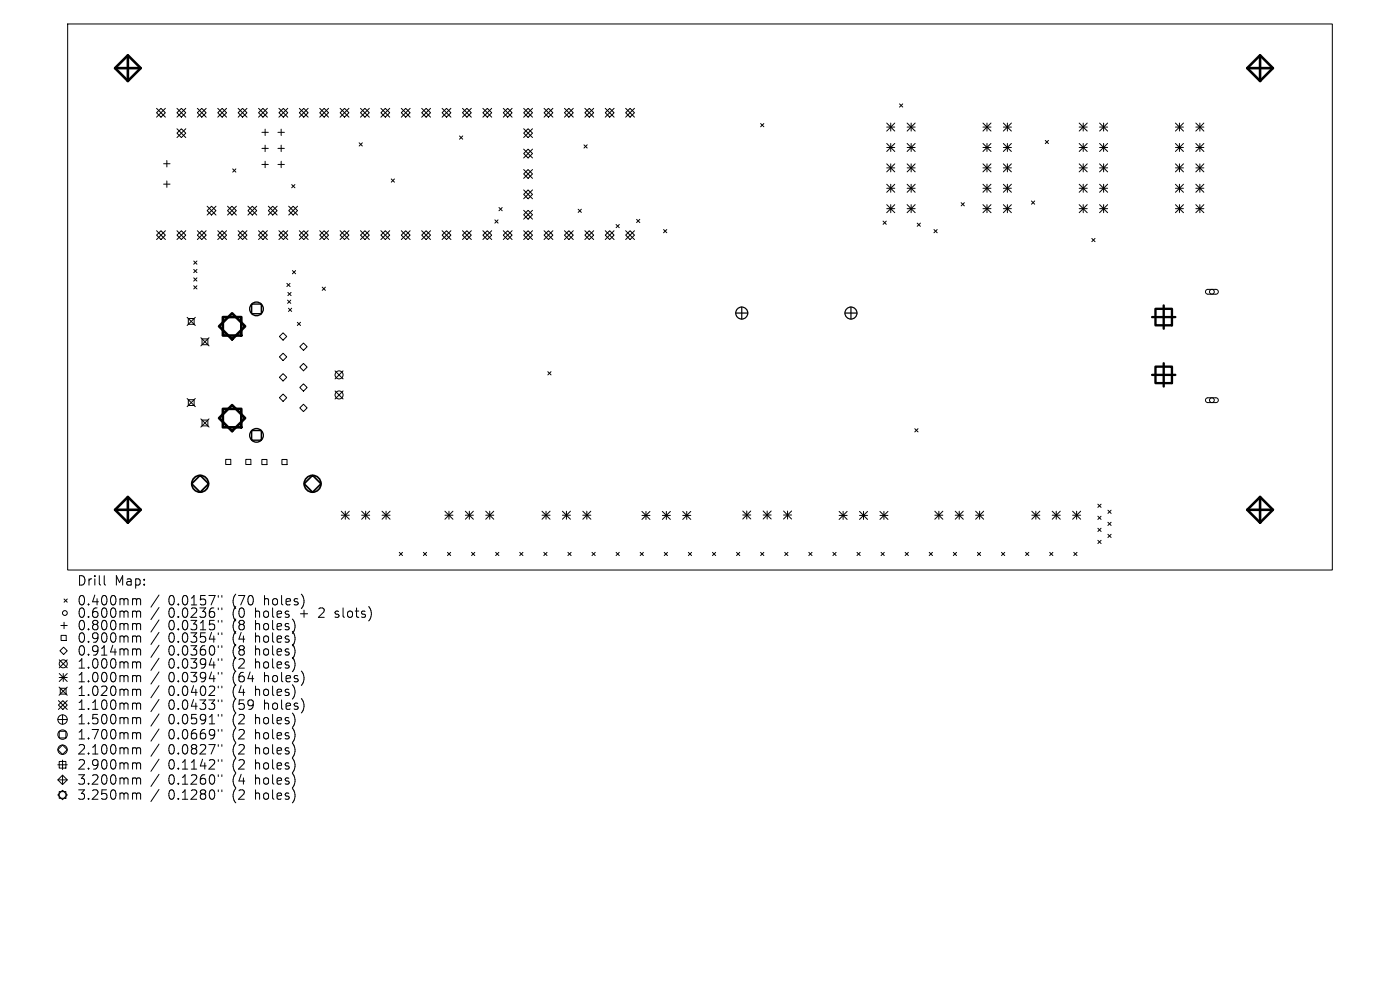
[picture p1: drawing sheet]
<svg xmlns="http://www.w3.org/2000/svg" width="297mm" height="210mm" viewBox="0 0 297 210" stroke-linecap="round" stroke-linejoin="round" font-family="sans-serif">
<defs><g id="words">
<g font-size="2.8">
<text x="16.3" y="124.5">Drill</text>
<text x="24.3" y="124.5">Map:</text>
<text x="16.3" y="128.7">0.400mm</text>
<text x="16.3" y="131.3">0.600mm</text>
<text x="35.7" y="128.7">0.0157&quot;</text>
<text x="35.7" y="131.3">0.0236&quot;</text>
<text x="49.4" y="128.7">(70</text>
<text x="49.4" y="131.3">(0</text>
<text x="54.4" y="131.3">holes</text>
<text x="56.3" y="128.7">holes)</text>
<text x="64.1" y="131.3">+</text>
<text x="68.3" y="131.3">2</text>
<text x="72" y="131.3">slots)</text>
<text x="16.3" y="134">0.800mm</text>
<text x="16.3" y="136.6">0.900mm</text>
<text x="35.7" y="134">0.0315&quot;</text>
<text x="35.7" y="136.6">0.0354&quot;</text>
<text x="49.4" y="134">(8</text>
<text x="49.4" y="136.6">(4</text>
<text x="54.4" y="134">holes)</text>
<text x="54.4" y="136.6">holes)</text>
<text x="16.3" y="139.4">0.914mm</text>
<text x="16.3" y="142.1">1.000mm</text>
<text x="35.7" y="139.4">0.0360&quot;</text>
<text x="35.7" y="142.1">0.0394&quot;</text>
<text x="49.4" y="139.4">(8</text>
<text x="49.4" y="142.1">(2</text>
<text x="54.4" y="139.4">holes)</text>
<text x="54.4" y="142.1">holes)</text>
<text x="16.3" y="145">1.000mm</text>
<text x="16.3" y="147.9">1.020mm</text>
<text x="35.7" y="145">0.0394&quot;</text>
<text x="35.7" y="147.9">0.0402&quot;</text>
<text x="49.4" y="145">(64</text>
<text x="49.4" y="147.9">(4</text>
<text x="54.4" y="147.9">holes)</text>
<text x="56.3" y="145">holes)</text>
<text x="16.3" y="150.9">1.100mm</text>
<text x="16.3" y="153.9">1.500mm</text>
<text x="35.7" y="150.9">0.0433&quot;</text>
<text x="35.7" y="153.9">0.0591&quot;</text>
<text x="49.4" y="150.9">(59</text>
<text x="49.4" y="153.9">(2</text>
<text x="54.4" y="153.9">holes)</text>
<text x="56.3" y="150.9">holes)</text>
<text x="16.3" y="157.1">1.700mm</text>
<text x="16.3" y="160.3">2.100mm</text>
<text x="35.7" y="157.1">0.0669&quot;</text>
<text x="35.7" y="160.3">0.0827&quot;</text>
<text x="49.4" y="157.1">(2</text>
<text x="49.4" y="160.3">(2</text>
<text x="54.4" y="157.1">holes)</text>
<text x="54.4" y="160.3">holes)</text>
<text x="16.3" y="163.5">2.900mm</text>
<text x="16.3" y="166.7">3.200mm</text>
<text x="35.7" y="163.5">0.1142&quot;</text>
<text x="35.7" y="166.7">0.1260&quot;</text>
<text x="49.4" y="163.5">(2</text>
<text x="49.4" y="166.7">(4</text>
<text x="54.4" y="163.5">holes)</text>
<text x="54.4" y="166.7">holes)</text>
<text x="16.3" y="169.9">3.250mm</text>
<text x="35.7" y="169.9">0.1280&quot;</text>
<text x="49.4" y="169.9">(2</text>
<text x="54.4" y="169.9">holes)</text>
</g>
</g></defs>
<g fill="none" stroke="#000" stroke-width=".21">
<path d="M14.4 5.1h268.2v115.8h-268.2zM33.2 23l1.9 1.9M34.1 23l1 .9-1 1-.9-1zM34.7 34.7h1.4M34.7 39.1h1.4M35.1 23l-1.9 1.9M35.4 34.1v1.3M35.4 38.4v1.3M37.5 28.2l1-.9 .9 .9-.9 1zM37.5 27.3l1.9 1.9M37.5 23l1.9 1.9M38.5 23l.9 .9-.9 1-1-1z"/>
<path d="M39.4 23l-1.9 1.9M39.4 27.3l-1.9 1.9M41.9 23l1.8 1.9M42.8 23l.9 .9-.9 1-.9-1zM43.7 23l-1.8 1.9M46.2 23l1.9 1.9M47.1 23l1 .9-1 1-.9-1zM48.1 23l-1.9 1.9M49.4 35.8l.6 .7M50 35.8l-.6 .7M50.5 23l1.9 1.9M51.5 23l.9 .9-.9 1-1-1z"/>
<path d="M52.4 23l-1.9 1.9M54.8 23l1.9 1.9M55.6 28.1h1.3M55.6 31.5h1.3M55.6 34.9h1.3M55.8 23l.9 .9-.9 1-1-1zM56.2 27.4v1.4M56.2 30.8v1.4M56.2 34.2v1.4M56.7 23l-1.9 1.9M59 28.1h1.3M59 31.5h1.3"/>
<path d="M59 34.9h1.3M59.2 23l1.8 1.9M59.6 27.4v1.4M59.6 30.8v1.4M59.6 34.2v1.4M60.1 23l.9 .9-.9 1-.9-1zM61 23l-1.8 1.9M61.9 39.2l.7 .6M62.6 39.2l-.7 .6M63.5 23l1.9 1.9M64.4 23l1 .9-1 1-.9-1zM65.4 23l-1.9 1.9"/>
<path d="M67.8 23l1.9 1.9M68.8 23l.9 .9-.9 1-1-1zM69.7 23l-1.9 1.9M72.2 23l1.8 1.9M73.1 23l.9 .9-.9 1-.9-1zM74 23l-1.8 1.9M76.2 30.3l.7 .7M76.5 23l1.9 1.9M76.9 30.3l-.7 .7M77.4 23l1 .9-1 1-.9-1zM78.4 23l-1.9 1.9M80.8 23l1.9 1.9"/>
<path d="M81.7 23l1 .9-1 1-.9-1zM82.7 23l-1.9 1.9M83 38l.7 .6M83.7 38l-.7 .6M85.1 23l1.9 1.9M86.1 23l.9 .9-.9 1-1-1zM87 23l-1.9 1.9M89.5 23l1.8 1.9M90.4 23l.9 .9-.9 1-.9-1zM91.3 23l-1.8 1.9M93.8 23l1.9 1.9M94.7 23l1 .9-1 1-.9-1z"/>
<path d="M95.7 23l-1.9 1.9M97.5 28.8l.7 .7M98.1 23l1.9 1.9M98.2 28.8l-.7 .7M99.1 23l.9 .9-.9 1-1-1zM100 23l-1.9 1.9M102.4 23l1.9 1.9M103.4 23l.9 .9-.9 1-1-1zM104.3 23l-1.9 1.9M106.8 23l1.8 1.9M107.7 23l.9 .9-.9 1-.9-1zM108.6 23l-1.8 1.9"/>
<path d="M111.1 28.2l.9-.9 1 .9-1 1zM111.1 32.6l.9-1 1 1-1 .9zM111.1 36.9l.9-.9 1 .9-1 .9zM111.1 36l1.9 1.8M111.1 31.6l1.9 1.9M111.1 23l1.9 1.9M111.1 27.3l1.9 1.9M112 23l1 .9-1 1-.9-1zM113 23l-1.9 1.9M113 27.3l-1.9 1.9M113 31.6l-1.9 1.9M113 36l-1.9 1.8"/>
<path d="M115.4 23l1.9 1.9M116.4 23l.9 .9-.9 1-1-1zM117.3 23l-1.9 1.9M119.7 23l1.9 1.9M120.7 23l.9 .9-.9 1-1-1zM121.6 23l-1.9 1.9M123.9 30.7l.7 .7M124.1 23l1.8 1.9M124.6 30.7l-.7 .7M125 23l.9 .9-.9 1-.9-1zM125.9 23l-1.8 1.9M128.4 23l1.9 1.9"/>
<path d="M129.3 23l1 .9-1 1-.9-1zM130.3 23l-1.9 1.9M132.7 23l1.9 1.9M133.7 23l.9 .9-.9 1-1-1zM134.6 23l-1.9 1.9M161.4 26.2l.6 .7M162 26.2l-.6 .7M188.1 26.1l1.7 1.7M188.1 27h1.7M188.1 30.4l1.7 1.7M188.1 31.3h1.7M188.1 34.8l1.7 1.7"/>
<path d="M188.1 35.6h1.7M188.1 39.1l1.7 1.7M188.1 39.9h1.7M189 26.1v1.7M189 30.4v1.7M189 34.8v1.7M189 39.1v1.7M189.8 26.1l-1.7 1.7M189.8 30.4l-1.7 1.7M189.8 34.8l-1.7 1.7M189.8 39.1l-1.7 1.7M190.8 22l.7 .7"/>
<path d="M191.5 22l-.7 .7M192.4 30.4l1.7 1.7M192.4 27h1.7M192.4 34.8l1.7 1.7M192.4 31.3h1.7M192.4 39.1l1.7 1.7M192.4 35.6h1.7M192.4 39.9h1.7M192.4 26.1l1.7 1.7M193.3 26.1v1.7M193.3 30.4v1.7M193.3 34.8v1.7"/>
<path d="M193.3 39.1v1.7M194.1 26.1l-1.7 1.7M194.1 30.4l-1.7 1.7M194.1 34.8l-1.7 1.7M194.1 39.1l-1.7 1.7M208.5 27h1.7M208.5 31.3h1.7M208.5 35.6h1.7M208.5 39.9h1.7M208.5 26.1l1.7 1.7M208.5 30.4l1.7 1.7M208.5 34.8l1.7 1.7"/>
<path d="M208.5 39.1l1.7 1.7M209.4 26.1v1.7M209.4 30.4v1.7M209.4 34.8v1.7M209.4 39.1v1.7M210.2 26.1l-1.7 1.7M210.2 30.4l-1.7 1.7M210.2 34.8l-1.7 1.7M210.2 39.1l-1.7 1.7M212.9 27h1.7M212.9 31.3h1.7M212.9 35.6h1.7"/>
<path d="M212.9 39.9h1.7M212.9 30.4l1.7 1.7M212.9 34.8l1.7 1.7M212.9 39.1l1.7 1.7M212.9 26.1l1.7 1.7M213.7 26.1v1.7M213.7 30.4v1.7M213.7 34.8v1.7M213.7 39.1v1.7M214.6 39.1l-1.7 1.7M214.6 26.1l-1.7 1.7M214.6 30.4l-1.7 1.7"/>
<path d="M214.6 34.8l-1.7 1.7M221.7 29.8l.7 .7M222.4 29.8l-.7 .7M228.9 27h1.7M228.9 31.3h1.7M228.9 35.6h1.7M228.9 39.9h1.7M228.9 26.1l1.7 1.7M228.9 30.4l1.7 1.7M228.9 34.8l1.7 1.7M228.9 39.1l1.7 1.7M229.8 26.1v1.7"/>
<path d="M229.8 30.4v1.7M229.8 34.8v1.7M229.8 39.1v1.7M230.6 26.1l-1.7 1.7M230.6 30.4l-1.7 1.7M230.6 34.8l-1.7 1.7M230.6 39.1l-1.7 1.7M233.3 27h1.7M233.3 31.3h1.7M233.3 35.6h1.7M233.3 39.9h1.7M233.3 34.8l1.7 1.7"/>
<path d="M233.3 39.1l1.7 1.7M233.3 26.1l1.7 1.7M233.3 30.4l1.7 1.7M234.1 26.1v1.7M234.1 30.4v1.7M234.1 34.8v1.7M234.1 39.1v1.7M235 26.1l-1.7 1.7M235 30.4l-1.7 1.7M235 34.8l-1.7 1.7M235 39.1l-1.7 1.7M249.4 27h1.7"/>
<path d="M249.4 31.3h1.7M249.4 35.6h1.7M249.4 39.9h1.7M249.4 26.1l1.7 1.7M249.4 30.4l1.7 1.7M249.4 34.8l1.7 1.7M249.4 39.1l1.7 1.7M250.2 26.1v1.7M250.2 30.4v1.7M250.2 34.8v1.7M250.2 39.1v1.7M251.1 26.1l-1.7 1.7"/>
<path d="M251.1 30.4l-1.7 1.7M251.1 34.8l-1.7 1.7M251.1 39.1l-1.7 1.7M253.7 27h1.7M253.7 31.3h1.7M253.7 35.6h1.7M253.7 39.9h1.7M253.7 30.4l1.7 1.7M253.7 39.1l1.7 1.7M253.7 26.1l1.7 1.7M253.7 34.8l1.7 1.7M254.5 26.1v1.7"/>
<path d="M254.5 30.4v1.7M254.5 34.8v1.7M254.5 39.1v1.7M255.4 39.1l-1.7 1.7M255.4 26.1l-1.7 1.7M255.4 30.4l-1.7 1.7M255.4 34.8l-1.7 1.7M33.2 48.9l1.9 1.9M34.1 48.9l1 1-1 .9-.9-.9zM35.1 48.9l-1.9 1.9M37.5 49.9l1-1 .9 1-.9 .9zM37.5 48.9l1.9 1.9"/>
<path d="M39.4 48.9l-1.9 1.9M41.1 58.9l.7 .7M41.1 55.4l.7 .6M41.1 57.2l.7 .6M41.8 58.9l-.7 .7M41.8 55.4l-.7 .6M41.8 57.2l-.7 .6M41.9 49.9l.9-1 .9 1-.9 .9zM41.9 48.9l1.8 1.9M43.7 48.9l-1.8 1.9M43.9 44.7l1-1 .9 1-.9 .9zM43.9 43.7l1.9 1.9"/>
<path d="M45.8 43.7l-1.9 1.9M46.2 49.9l.9-1 1 1-1 .9zM46.2 48.9l1.9 1.9M48.1 48.9l-1.9 1.9M48.3 44.7l.9-1 .9 1-.9 .9zM48.3 43.7l1.8 1.9M50.1 43.7l-1.8 1.9M50.5 49.9l1-1 .9 1-.9 .9zM50.5 48.9l1.9 1.9M52.4 48.9l-1.9 1.9M52.6 43.7l1.9 1.9M53.5 43.7l1 1-1 .9-.9-.9z"/>
<path d="M54.5 43.7l-1.9 1.9M54.8 48.9l1.9 1.9M55.8 48.9l.9 1-.9 .9-1-.9zM56.7 48.9l-1.9 1.9M56.9 44.7l1-1 .9 1-.9 .9zM56.9 43.7l1.9 1.9M58.8 43.7l-1.9 1.9M59.2 49.9l.9-1 .9 1-.9 .9zM59.2 48.9l1.8 1.9M61 48.9l-1.8 1.9M61.2 43.7l1.9 1.9M62 57.4l.7 .7"/>
<path d="M62.2 43.7l.9 1-.9 .9-1-.9zM62.7 57.4l-.7 .7M63.1 43.7l-1.9 1.9M63.5 48.9l1.9 1.9M64.4 48.9l1 1-1 .9-.9-.9zM65.4 48.9l-1.9 1.9M67.8 49.9l1-1 .9 1-.9 .9zM67.8 48.9l1.9 1.9M69.7 48.9l-1.9 1.9M72.2 49.9l.9-1 .9 1-.9 .9zM72.2 48.9l1.8 1.9M74 48.9l-1.8 1.9"/>
<path d="M76.5 49.9l.9-1 1 1-1 .9zM76.5 48.9l1.9 1.9M78.4 48.9l-1.9 1.9M80.8 49.9l.9-1 1 1-1 .9zM80.8 48.9l1.9 1.9M82.7 48.9l-1.9 1.9M85.1 49.9l1-1 .9 1-.9 .9zM85.1 48.9l1.9 1.9M87 48.9l-1.9 1.9M89.5 49.9l.9-1 .9 1-.9 .9zM89.5 48.9l1.8 1.9M91.3 48.9l-1.8 1.9"/>
<path d="M93.8 49.9l.9-1 1 1-1 .9zM93.8 48.9l1.9 1.9M95.7 48.9l-1.9 1.9M98.1 49.9l1-1 .9 1-.9 .9zM98.1 48.9l1.9 1.9M100 48.9l-1.9 1.9M102.4 49.9l1-1 .9 1-.9 .9zM102.4 48.9l1.9 1.9M104.3 48.9l-1.9 1.9M105 46.6l.7 .7M105.7 46.6l-.7 .7M105.9 44l.6 .7"/>
<path d="M106.5 44l-.6 .7M106.8 49.9l.9-1 .9 1-.9 .9zM106.8 48.9l1.8 1.9M108.6 48.9l-1.8 1.9M111.1 41.2l.9-.9 1 .9-1 1zM111.1 45.6l.9-1 1 1-1 .9zM111.1 49.9l.9-1 1 1-1 .9zM111.1 40.3l1.9 1.9M111.1 44.6l1.9 1.9M111.1 48.9l1.9 1.9M113 40.3l-1.9 1.9M113 44.6l-1.9 1.9"/>
<path d="M113 48.9l-1.9 1.9M115.4 48.9l1.9 1.9M116.4 48.9l.9 1-.9 .9-1-.9zM117.3 48.9l-1.9 1.9M119.7 49.9l1-1 .9 1-.9 .9zM119.7 48.9l1.9 1.9M121.6 48.9l-1.9 1.9M122.7 44.4l.6 .7M123.3 44.4l-.6 .7M124.1 49.9l.9-1 .9 1-.9 .9zM124.1 48.9l1.8 1.9M125.9 48.9l-1.8 1.9"/>
<path d="M128.4 49.9l.9-1 1 1-1 .9zM128.4 48.9l1.9 1.9M130.3 48.9l-1.9 1.9M130.7 47.6l.7 .7M131.4 47.6l-.7 .7M132.7 49.9l1-1 .9 1-.9 .9zM132.7 48.9l1.9 1.9M134.6 48.9l-1.9 1.9M135 46.5l.7 .7M135.7 46.5l-.7 .7M140.8 48.7l.7 .7M141.5 48.7l-.7 .7"/>
<path d="M187.3 46.9l.7 .7M188 46.9l-.7 .7M188.1 43.4l1.7 1.7M188.1 44.3h1.7M189 43.4v1.7M189.8 43.4l-1.7 1.7M192.4 43.4l1.7 1.7M192.4 44.3h1.7M193.3 43.4v1.7M194.1 43.4l-1.7 1.7M194.6 47.3l.7 .7M195.3 47.3l-.7 .7"/>
<path d="M198.1 48.7l.7 .7M198.8 48.7l-.7 .7M203.9 43l.7 .7M204.6 43l-.7 .7M208.5 44.3h1.7M208.5 43.4l1.7 1.7M209.4 43.4v1.7M210.2 43.4l-1.7 1.7M212.9 44.3h1.7M212.9 43.4l1.7 1.7M213.7 43.4v1.7M214.6 43.4l-1.7 1.7"/>
<path d="M218.8 42.6l.7 .7M219.5 42.6l-.7 .7M228.9 44.3h1.7M228.9 43.4l1.7 1.7M229.8 43.4v1.7M230.6 43.4l-1.7 1.7M231.6 50.6l.7 .7M232.3 50.6l-.7 .7M233.3 44.3h1.7M233.3 43.4l1.7 1.7M234.1 43.4v1.7M235 43.4l-1.7 1.7"/>
<path d="M249.4 44.3h1.7M249.4 43.4l1.7 1.7M250.2 43.4v1.7M251.1 43.4l-1.7 1.7M253.7 44.3h1.7M253.7 43.4l1.7 1.7M254.5 43.4v1.7M255.4 43.4l-1.7 1.7M39.7 67.3l1.7 1.7M40 67.6h1.2v1.2h-1.2zM41.1 60.6l.7 .7M41.4 67.3l-1.7 1.7"/>
<path d="M41.8 60.6l-.7 .7M42.6 71.6l1.7 1.8M42.9 71.9h1.2v1.2h-1.2zM44.3 71.6l-1.7 1.8M60.1 70.6l.7 .8-.7 .8-.8-.8zM60.1 74.9l.7 .8-.7 .8-.8-.8zM60.9 60.1l.6 .7M61 63.7l.7 .7M61.1 62l.7 .7M61.2 65.4l.7 .7M61.5 60.1l-.6 .7M61.7 63.7l-.7 .7"/>
<path d="M61.8 62l-.7 .7M61.9 65.4l-.7 .7M63.1 68.4l.7 .6M63.6 73.5l.8-.7 .8 .7-.8 .8zM63.6 77.9l.8-.8 .8 .8-.8 .8zM63.8 68.4l-.7 .6M68.4 60.9l.6 .7M69 60.9l-.6 .7M71.1 78.7l1.7 1.7M72.8 78.7l-1.7 1.7M116.2 78.8l.7 .7M116.9 78.8l-.7 .7"/>
<path d="M255.9 61.5l.3-.1h1.8l.4 .2 .1 .4-.5 .4h-1.8l-.4-.3zM39.7 84.5l1.7 1.8M40 84.8h1.2v1.2h-1.2zM41.4 84.5l-1.7 1.8M42.6 88.9l1.7 1.7M42.9 89.1h1.2v1.2h-1.2zM44.3 88.9l-1.7 1.7M47.9 97.4h1.1v1.1h-1.1zM52.1 97.4h1.1v1.1h-1.1zM55.5 97.5h1.1v1h-1.1zM59.3 80l.8-.7 .7 .7-.7 .8zM59.8 97.5h1.1v1h-1.1z"/>
<path d="M60.1 83.6l.7 .8-.7 .7-.8-.7zM63.6 82.2l.8-.8 .8 .8-.8 .8zM63.6 86.5l.8-.8 .8 .8-.8 .8zM71.1 82.9l1.7 1.7M72.8 82.9l-1.7 1.7M194.1 90.9l.6 .7M194.7 90.9l-.6 .7M255.9 84.5l.3-.1h1.8l.4 .2 .1 .4-.5 .4h-1.8l-.4-.3zM72.4 108.4l1.7 1.7M72.4 109.3h1.7M73.3 108.4v1.7M74.1 108.4l-1.7 1.7"/>
<path d="M76.7 109.3h1.7M76.7 108.4l1.7 1.7M77.6 108.4v1.7M78.4 108.4l-1.7 1.7M81.1 108.4l1.7 1.7M81.1 109.3h1.7M81.9 108.4v1.7M82.8 108.4l-1.7 1.7M84.7 117.2l.7 .7M85.4 117.2l-.7 .7M89.8 117.2l.7 .7M90.5 117.2l-.7 .7"/>
<path d="M94.4 109.3h1.7M94.4 108.4l1.7 1.7M94.9 117.2l.7 .7M95.2 108.4v1.7M95.6 117.2l-.7 .7M96.1 108.4l-1.7 1.7M98.7 109.3h1.7M98.7 108.4l1.7 1.7M99.6 108.4v1.7M100 117.2l.7 .7M100.4 108.4l-1.7 1.7M100.7 117.2l-.7 .7"/>
<path d="M103 109.3h1.7M103 108.4l1.7 1.7M103.9 108.4v1.7M104.7 108.4l-1.7 1.7M105.1 117.2l.7 .7M105.8 117.2l-.7 .7M110.3 117.2l.6 .7M110.9 117.2l-.6 .7M115 109.3h1.7M115 108.4l1.7 1.7M115.4 117.2l.7 .7M115.8 108.4v1.7"/>
<path d="M116.1 117.2l-.7 .7M116.7 108.4l-1.7 1.7M119.3 109.3h1.7M119.3 108.4l1.7 1.7M120.2 108.4v1.7M120.5 117.2l.7 .7M121 108.4l-1.7 1.7M121.2 117.2l-.7 .7M123.6 109.3h1.7M123.6 108.4l1.7 1.7M124.5 108.4v1.7M125.3 108.4l-1.7 1.7"/>
<path d="M125.6 117.2l.7 .7M126.3 117.2l-.7 .7M130.7 117.2l.7 .7M131.4 117.2l-.7 .7M135.8 117.2l.7 .7M136.2 108.5l1.7 1.7M136.2 109.3h1.7M136.5 117.2l-.7 .7M137 108.5v1.7M137.9 108.5l-1.7 1.7M140.5 109.3h1.7M140.5 108.5l1.7 1.7"/>
<path d="M140.9 117.2l.7 .7M141.4 108.5v1.7M141.6 117.2l-.7 .7M142.2 108.5l-1.7 1.7M144.8 109.3h1.7M144.8 108.5l1.7 1.7M145.7 108.5v1.7M146 117.2l.7 .7M146.5 108.5l-1.7 1.7M146.7 117.2l-.7 .7M151.1 117.2l.7 .7M151.8 117.2l-.7 .7"/>
<path d="M156.3 117.2l.6 .7M156.9 117.2l-.6 .7M157.6 108.4l1.7 1.7M157.6 109.3h1.7M158.4 108.4v1.7M159.3 108.4l-1.7 1.7M161.4 117.2l.6 .7M161.9 109.3h1.7M161.9 108.4l1.7 1.7M162 117.2l-.6 .7M162.8 108.4v1.7M163.6 108.4l-1.7 1.7"/>
<path d="M166.2 109.3h1.7M166.2 108.4l1.7 1.7M166.5 117.2l.7 .7M167.1 108.4v1.7M167.2 117.2l-.7 .7M167.9 108.4l-1.7 1.7M171.6 117.2l.7 .7M172.3 117.2l-.7 .7M176.7 117.2l.7 .7M177.4 117.2l-.7 .7M178 109.3h1.7M178 108.5l1.7 1.7"/>
<path d="M178.9 108.5v1.7M179.7 108.5l-1.7 1.7M181.8 117.2l.7 .7M182.3 109.3h1.7M182.3 108.5l1.7 1.7M182.5 117.2l-.7 .7M183.2 108.5v1.7M184 108.5l-1.7 1.7M186.7 109.3h1.7M186.7 108.5l1.7 1.7M186.9 117.2l.7 .7M187.5 108.5v1.7"/>
<path d="M187.6 117.2l-.7 .7M188.4 108.5l-1.7 1.7M192 117.2l.7 .7M192.7 117.2l-.7 .7M197.1 117.2l.7 .7M197.8 117.2l-.7 .7M198.3 109.3h1.7M198.3 108.4l1.7 1.7M199.2 108.4v1.7M200 108.4l-1.7 1.7M202.2 117.2l.7 .7M202.6 109.3h1.7"/>
<path d="M202.6 108.4l1.7 1.7M202.9 117.2l-.7 .7M203.5 108.4v1.7M204.3 108.4l-1.7 1.7M207 109.3h1.7M207 108.4l1.7 1.7M207.4 117.2l.6 .7M207.8 108.4v1.7M208 117.2l-.6 .7M208.7 108.4l-1.7 1.7M212.5 117.2l.6 .7M213.1 117.2l-.6 .7"/>
<path d="M217.6 117.2l.7 .7M218.3 117.2l-.7 .7M218.9 109.3h1.7M218.9 108.4l1.7 1.7M219.7 108.4v1.7M220.6 108.4l-1.7 1.7M222.7 117.2l.7 .7M223.2 109.3h1.7M223.2 108.4l1.7 1.7M223.4 117.2l-.7 .7M224.1 108.4v1.7M224.9 108.4l-1.7 1.7"/>
<path d="M227.5 109.3h1.8M227.5 108.4l1.8 1.7M227.8 117.2l.7 .7M228.4 108.4v1.7M228.5 117.2l-.7 .7M229.3 108.4l-1.8 1.7M232.9 107l.7 .6M232.9 109.5l.7 .7M232.9 112.1l.7 .6M232.9 114.6l.7 .7M233.6 107l-.7 .6M233.6 112.1l-.7 .6"/>
<path d="M233.6 109.5l-.7 .7M233.6 114.6l-.7 .7M235 108.2l.7 .7M235 110.8l.7 .7M235 113.3l.7 .7M235.7 108.2l-.7 .7M235.7 110.8l-.7 .7M235.7 113.3l-.7 .7M12.6 140l1.7 1.7M12.7 138.1l.8-.8 .8 .8-.8 .7zM12.9 132.7h1.4M13 134.8h1v1.1h-1z"/>
<path d="M13.6 127.1l.7 .6M13.6 132v1.4M14.3 127.1l-.7 .6M14.3 140l-1.7 1.7M22.1 122.1v1.7l.3 .3M28.4 127l.5 .1 .1 .2M28.4 129.6h.3l.3 .3M28.4 132.3h.3l.3 .3M28.4 134.9h.3l.3 .3M28.4 137.6l.5 .1 .1 .2M29 127.3l.3-.3 .4 .1 .1 1.2M29 127.3v1"/>
<path d="M29 129.9v1.1M29 132.6v1M29 135.2v1M29 137.9v1.1M29 129.9l.3-.3 .4 .1 .1 1.3M29 132.6l.3-.3 .4 .1 .1 1.2M29 135.2l.3-.3 .4 .1 .1 1.2M29 137.9l.3-.3 .4 .1 .1 1.3M33.7 126.2l-1.7 2.6M33.7 128.9l-1.7 2.5M33.7 131.5l-1.7 2.6M33.7 134.1l-1.7 2.6"/>
<path d="M33.7 136.9l-1.7 2.5M33.7 139.6l-1.7 2.6M46.3 126.3v.4M46.3 129v.3M46.3 131.6v.4M46.3 134.2v.4M46.3 137v.4M46.3 139.7v.4M47.1 126.3v.4M47.1 129v.3M47.1 131.6v.4M47.1 134.2v.4"/>
<path d="M47.1 137v.4M47.1 139.7v.4M71.1 130.9l.2 .1M71.2 129.7v.5M12.3 159l1-1 1 1-1 1zM12.3 152.6h2M12.4 148.6l1.9 1.9M12.5 145.8l1.8 1.7M12.6 155.1h1.4v1.4h-1.4zM12.6 142.9l1.7 1.7M12.6 143.7h1.7M12.8 146h1.2v1.2h-1.2z"/>
<path d="M13.3 151.6v2M13.3 148.6l1 1-1 .9-.9-.9zM13.4 142.9v1.7M14.3 142.9l-1.7 1.7M14.3 145.8l-1.8 1.7M14.3 148.6l-1.9 1.9M28.4 140.4l.5 .1 .1 .2M28.4 143.3l.5 .1 .1 .2M28.4 146.2l.5 .1 .1 .2M28.4 149.1l.5 .1 .1 .2M28.4 152.2h.3l.3 .3M28.4 155.4l.5 .1 .1 .2"/>
<path d="M28.4 158.6h.3l.3 .3M29 140.7v1M29 143.6v1M29 146.5v1M29 149.4v1.1M29 152.5v1M29 155.7v1M29 158.9v1M29 140.7l.3-.3 .4 .1 .1 1.2M29 143.6l.3-.3 .4 .1 .1 1.2M29 146.5l.3-.3 .4 .1 .1 1.2M29 149.4l.3-.3 .4 .1 .1 1.3"/>
<path d="M29 152.5l.3-.3 .4 .1 .1 1.2M29 155.7l.3-.3 .4 .1 .1 1.2M29 158.9l.3-.3 .4 .1 .1 1.2M33.7 142.5l-1.7 2.6M33.7 145.4l-1.7 2.6M33.7 148.4l-1.7 2.6M33.7 151.5l-1.7 2.5M33.7 154.7l-1.7 2.5M33.7 157.9l-1.7 2.5M46.3 142.6v.4M46.3 145.5v.4M46.3 148.5v.4"/>
<path d="M46.3 151.5v.4M46.3 154.7v.4M46.3 157.9v.4M47.1 142.6v.4M47.1 145.5v.4M47.1 148.5v.4M47.1 151.5v.4M47.1 154.7v.4M47.1 157.9v.4M12.3 165.4l1-1 1 1-1 1zM12.3 168.6l1-1 1 1-1 1zM12.3 162.2h2"/>
<path d="M12.3 165.4h2M12.6 161.5h1.4v1.4h-1.4zM12.6 167.9h1.4v1.4h-1.4zM13.3 161.2v2M13.3 164.4v2M28.4 161.8l.5 .1 .1 .2M28.4 165l.5 .1 .1 .2M28.4 168.2h.3l.3 .3M29 162.1v1M29 165.3v1M29 168.5v1M29 162.1l.3-.3 .4 .1 .1 1.2"/>
<path d="M29 165.3l.3-.3 .4 .1 .1 1.2M29 168.5l.3-.3 .4 .1 .1 1.2M33.7 161.1l-1.7 2.5M33.7 164.3l-1.7 2.5M33.7 167.5l-1.7 2.5M46.3 161.1v.4M46.3 164.3v.4M46.3 167.5v.4M47.1 161.1v.4M47.1 164.3v.4M47.1 167.5v.4"/>
<circle cx="71.9" cy="79.5" r=".85"/>
<circle cx="257.1" cy="61.9" r=".51"/>
<circle cx="71.9" cy="83.8" r=".85"/>
<circle cx="257.1" cy="84.9" r=".51"/>
<circle cx="13.8" cy="130" r=".51"/>
<circle cx="13.3" cy="155.8" r="1"/>
<circle cx="13.3" cy="159" r="1"/>
<circle cx="13.3" cy="152.6" r="1"/>
<circle cx="13.4" cy="140.8" r=".85"/>
</g>
<g fill="none" stroke="#000" stroke-width=".26">
<path d="M156.1 66.4h2.5M157.4 65.1v2.6M179.2 66.4h2.6M180.5 65.1v2.6"/>
<circle cx="157.4" cy="66.4" r="1.28"/>
<circle cx="180.5" cy="66.4" r="1.28"/>
</g>
<g fill="none" stroke="#000" stroke-width=".29">
<path d="M53.4 64.5h2v2h-2zM53.4 91.3h2v2.1h-2z"/>
<circle cx="54.4" cy="65.5" r="1.45"/>
<circle cx="54.4" cy="92.4" r="1.45"/>
</g>
<g fill="none" stroke="#000" stroke-width=".36">
<path d="M40.7 102.6l1.8-1.8 1.8 1.8-1.8 1.8zM64.5 102.6l1.8-1.8 1.8 1.8-1.8 1.8z"/>
<circle cx="42.5" cy="102.6" r="1.79"/>
<circle cx="66.3" cy="102.6" r="1.79"/>
</g>
<path d="M244.4 67.3h4.9M244.4 79.5h4.9M245.1 65.5h3.5v3.5h-3.5zM245.1 77.8h3.5v3.5h-3.5zM246.9 64.8v4.9M246.9 77.1v4.9" fill="none" stroke="#000" stroke-width=".49"/>
<g fill="none" stroke="#000" stroke-width=".55">
<path d="M24.4 14.5l2.7-2.8 2.8 2.8-2.8 2.7zM24.4 14.5h5.5M27.1 11.7v5.5M264.6 14.5h5.4M267.3 11.7l2.7 2.8-2.7 2.7-2.7-2.7zM267.3 11.7v5.5M46.5 69.2l2.7-2.7 2.8 2.7-2.8 2.8zM47.3 67.3h3.9v3.9h-3.9zM46.5 88.7l2.7-2.8 2.8 2.8-2.8 2.8zM47.3 86.7h3.9v3.9h-3.9zM24.4 108.1l2.7-2.7 2.8 2.7-2.8 2.8zM24.4 108.1h5.5"/>
<path d="M27.1 105.4v5.5M264.6 108.1h5.4M267.3 105.4l2.7 2.7-2.7 2.8-2.7-2.8zM267.3 105.4v5.5"/>
</g>
<use href="#words"/>
</svg>
